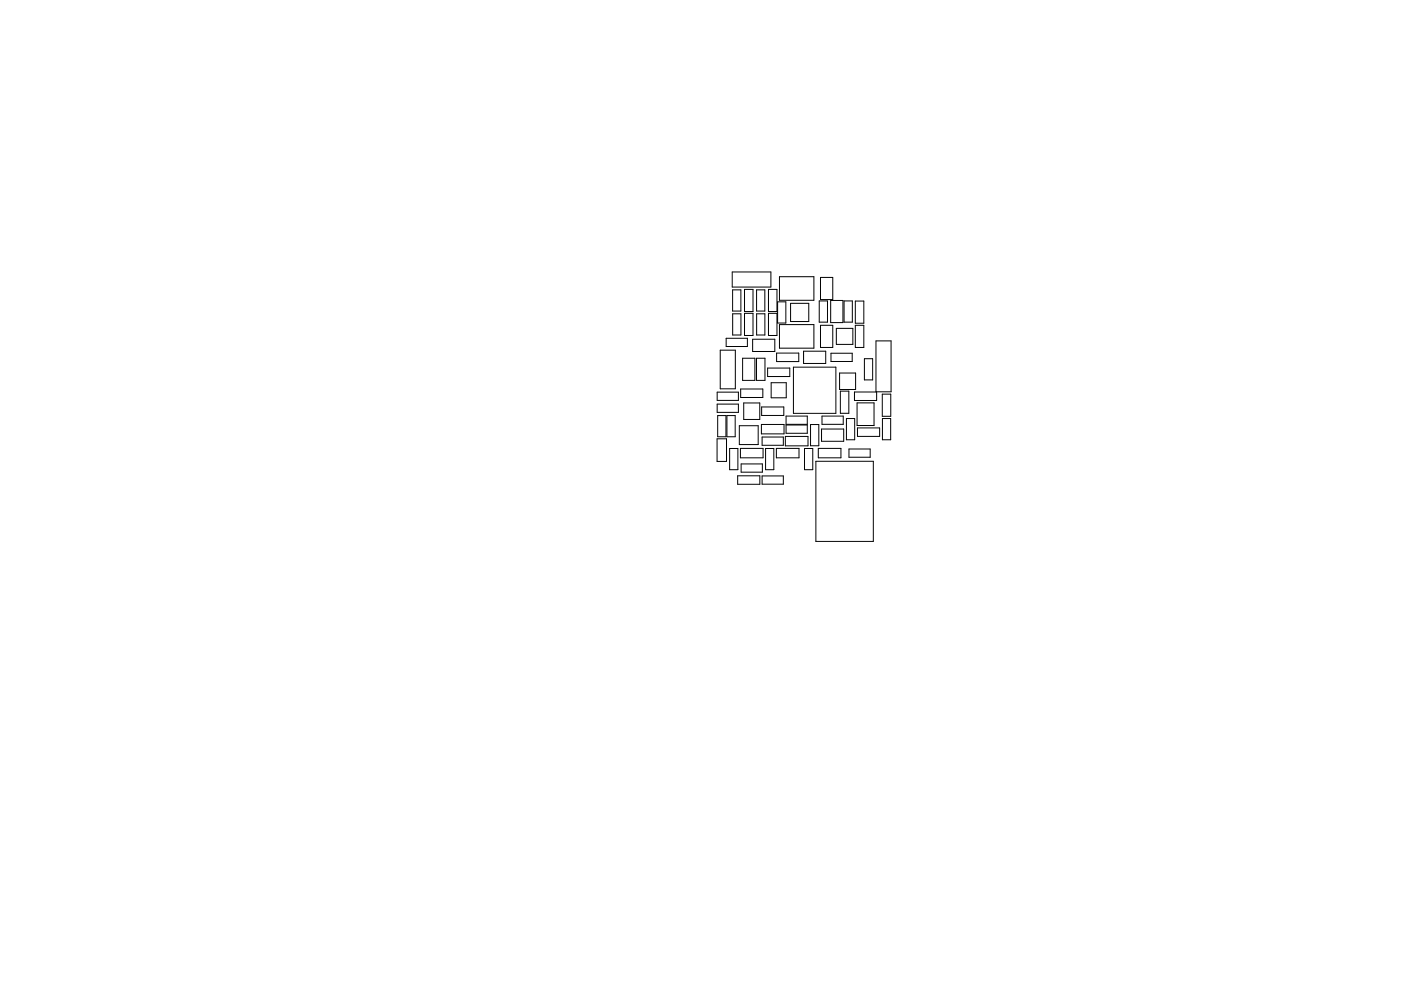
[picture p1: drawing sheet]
<svg xmlns="http://www.w3.org/2000/svg" width="297mm" height="210mm" viewBox="0 0 297 210" stroke-linecap="round" stroke-linejoin="round" font-family="sans-serif">
<g fill="none" stroke="#000" stroke-width=".21">
<path d="M155.2 57.7h8.2v3.2h-8.2zM165.3 58.7h7.3v5h-7.3zM174 58.9h2.6v4.7h-2.6zM152.7 74.3h3.2v8.2h-3.2zM154 71.8h4.5v1.7h-4.5zM155.3 61.5h1.8v4.5h-1.8zM155.3 66.6h1.8v4.5h-1.8zM157.5 76h2.5v4.7h-2.5zM157.9 61.4h1.7v4.7h-1.7zM157.9 66.5h1.7v4.7h-1.7zM159.6 72h4.7v2.6h-4.7zM160.4 76h1.8v4.7h-1.8z"/>
<path d="M160.4 61.5h1.8v4.5h-1.8zM160.4 66.6h1.8v4.5h-1.8zM162.7 78.1h4.8v1.8h-4.8zM162.9 66.5h1.8v4.7h-1.8zM162.9 61.4h1.8v4.7h-1.8zM164.7 74.9h4.7v1.8h-4.7zM164.9 64h1.7v4.5h-1.7zM165.3 68.9h7.3v5h-7.3zM167.6 64.4h3.9v3.8h-3.9zM168.2 77.9h9v9.8h-9zM170.4 74.5h4.7v2.6h-4.7zM173.7 63.8h1.7v4.5h-1.7z"/>
<path d="M174 69h2.6v4.7h-2.6zM176.1 63.7h2.6v4.7h-2.6zM176.2 74.9h4.5v1.8h-4.5zM177.3 69.7h3.5v3.4h-3.5zM178 79.1h3.4v3.5h-3.4zM179 63.8h1.7v4.5h-1.7zM181.3 69h1.8v4.7h-1.8zM181.3 63.9h1.8v4.7h-1.8zM183.3 76.1h1.7v4.5h-1.7zM185.7 72.3h3.2v10.8h-3.2zM152 93.1h2v4.8h-2zM152.1 85.7h4.5v1.8h-4.5z"/>
<path d="M152.1 83.2h4.5v1.7h-4.5zM152.2 88.2h1.7v4.5h-1.7zM154.1 88.2h1.8v4.5h-1.8zM154.7 95.2h1.7v4.5h-1.7zM156.8 90.3h3.9v4h-3.9zM157 95.1h4.8v2h-4.8zM157 82.5h4.7v1.8h-4.7zM157.1 98.4h4.5v1.8h-4.5zM157.7 85.5h3.4v3.5h-3.4zM161.4 90.1h4.8v2h-4.8zM161.5 86.3h4.7v1.8h-4.7zM161.6 92.7h4.5v1.8h-4.5z"/>
<path d="M162.3 95.2h1.8v4.5h-1.8zM163.5 81.2h3.2v3.2h-3.2zM164.6 95.1h4.8v2h-4.8zM166.5 92.6h4.8v2h-4.8zM166.7 88.3h4.5v1.7h-4.5zM166.7 90.2h4.5v1.7h-4.5zM170.6 95.2h1.7v4.5h-1.7zM171.9 90.1h1.7v4.5h-1.7zM173 97.9h12.2v17h-12.2zM173.5 95.1h4.8v2h-4.8zM174.2 91h4.7v2.6h-4.7zM174.3 88.3h4.5v1.7h-4.5z"/>
<path d="M178.2 83h1.8v4.7h-1.8zM179.5 88.8h1.7v4.5h-1.7zM180 95.3h4.5v1.7h-4.5zM181.2 83.2h4.7v1.8h-4.7zM181.7 85.5h3.6v4.8h-3.6zM181.8 90.8h4.7v1.8h-4.7zM187.1 83.6h1.8v4.7h-1.8zM187.1 88.8h1.7v4.5h-1.7zM156.4 100.9h4.7v1.8h-4.7zM161.6 101h4.5v1.7h-4.5z"/>
</g>
</svg>
